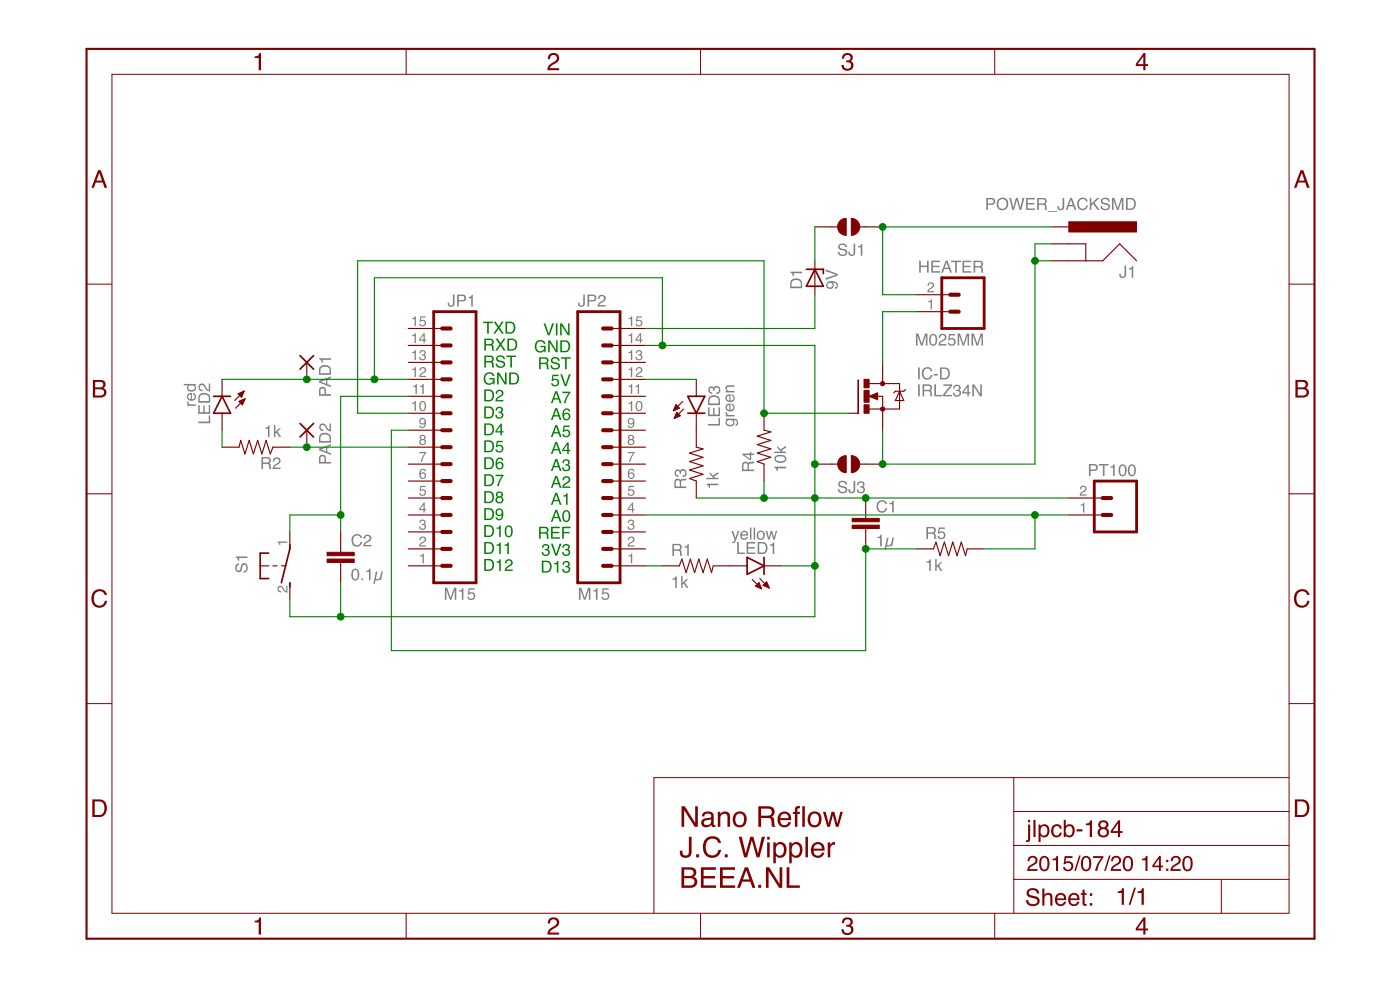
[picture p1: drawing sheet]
<svg xmlns="http://www.w3.org/2000/svg" width="210mm" height="148mm" viewBox="0 0 210 148" stroke-linecap="round" stroke-linejoin="round" font-family="sans-serif">
<g fill="#808080">
<path d="M63 83.2l.5-.3v1.5h-.2v-1h-.3z"/>
<path d="M63.1 80.5a.49 .49 0 0 1 .7 .1 .49 .49 0 0 1-.3 .7l-.4 .4h.8v.2h-1.1a1.62 1.62 0 0 1 .9-1 .3 .3 0 0 0-.3-.4 .3 .3 0 0 0-.3 .4h-.2z"/>
<path d="M63 77.9a.44 .44 0 0 1 .6 0 .44 .44 0 0 1 .1 .6h-.1a.48 .48 0 0 1 .2 .7 .48 .48 0 0 1-.7 .1l-.2-.2-.1-.2h.2a.3 .3 0 0 0 .5 .3 .3 .3 0 0 0 0-.5l-.3-.1 .1-.1a.25 .25 0 0 0 .3-.2 .25 .25 0 0 0-.2-.3l-.3 .1v.2h-.2z"/>
<path d="M63 72.8h.8v.2h-.6l-.1 .4a.52 .52 0 0 1 .7 .2 .52 .52 0 0 1-.3 .7 .52 .52 0 0 1-.7-.4h.2a.33 .33 0 0 0 .5 .1 .33 .33 0 0 0 .1-.5 .33 .33 0 0 0-.5 .1h-.2z"/>
<path d="M62.9 67.7h1l-.6 1.5h-.2v-.3l.6-1h-.8z"/>
<path d="M94.2 83.2l.6-.3v1.5h-.2v-1h-.4z"/>
<path d="M94.3 80.5a.49 .49 0 0 1 .8 .1 .49 .49 0 0 1-.4 .7l-.4 .4h.8v.2h-1a1.62 1.62 0 0 1 .8-1 .3 .3 0 0 0-.3-.4 .3 .3 0 0 0-.3 .4h-.2z"/>
<path d="M94.3 77.9a.44 .44 0 0 1 .6 0 .44 .44 0 0 1 0 .6 .48 .48 0 0 1 .2 .7 .48 .48 0 0 1-.7 .1l-.3-.2v-.2h.2a.3 .3 0 0 0 .4 .3 .3 .3 0 0 0 0-.5l-.2-.1v-.1a.25 .25 0 0 0 .4-.2 .25 .25 0 0 0-.3-.3l-.2 .1-.1 .2h-.2z"/>
<path d="M94.3 72.8h.7v.2h-.6l-.1 .4a.52 .52 0 0 1 .8 .2 .52 .52 0 0 1-.4 .7 .52 .52 0 0 1-.6-.4h.2a.33 .33 0 0 0 .5 .1 .33 .33 0 0 0 0-.5 .33 .33 0 0 0-.5 .1h-.1z"/>
<path d="M94.1 67.7h1l-.6 1.5h-.2l.1-.3 .5-1h-.8z"/>
<path d="M162 75.6l.6-.3v1.5h-.2v-1.1h-.4z"/>
<path d="M162.1 72.9a.49 .49 0 0 1 .8 .1 .49 .49 0 0 1-.4 .7l-.4 .4h.8v.2h-1a1.62 1.62 0 0 1 .8-1 .3 .3 0 0 0-.3-.4 .3 .3 0 0 0-.3 .4h-.2z"/>
<path d="M139.2 45.1l.5-.3v1.5h-.2v-1h-.3z"/>
<path d="M139.2 42.4a.49 .49 0 0 1 .8 .1 .49 .49 0 0 1-.3 .7l-.5 .4h.9v.2h-1.1a1.62 1.62 0 0 1 .8-.9 .3 .3 0 0 0-.2-.5 .3 .3 0 0 0-.3 .4h-.2z"/>
<path d="M41.6 81.1h1.5v.2h-1.1v.4h-.1z"/>
<path d="M41.7 87.9a.63 .63 0 0 1 1 .5l.2 .2v-.8h.2v1a1.62 1.62 0 0 1-.9-.8 .3 .3 0 0 0-.4 .3 .3 .3 0 0 0 .3 .3v.1h-.1a.51 .51 0 0 1-.3-.8z"/>
<path d="M66.7 88.1h.3l.6 1.5 .5-1.5h.3v1.7h-.2v-1.5l-.5 1.5h-.3l-.5-1.5v1.5h-.2zM68.8 88.4a.39 .39 0 0 0 .5-.3h.2v1.7h-.3v-1.2h-.4zM70.3 88.1h.9v.2h-.8l-.1 .5a.61 .61 0 0 1 .9 .3 .61 .61 0 0 1-.4 .8 .61 .61 0 0 1-.7-.5h.2a.38 .38 0 0 0 .6 .2 .38 .38 0 0 0 0-.6 .38 .38 0 0 0-.6 .1h-.2z"/>
<path d="M86.8 88.1h.3l.6 1.5 .5-1.5h.3v1.7h-.2v-1.5l-.5 1.5h-.3l-.5-1.5v1.5h-.2zM88.9 88.4a.39 .39 0 0 0 .5-.3h.2v1.7h-.3v-1.2h-.4zM90.4 88.1h.9v.2h-.8v.5a.61 .61 0 0 1 .8 .3 .61 .61 0 0 1-.4 .8 .61 .61 0 0 1-.7-.5h.2a.38 .38 0 0 0 .6 .2 .38 .38 0 0 0 0-.6 .38 .38 0 0 0-.6 .1h-.2z"/>
<path d="M147.9 29.7h.8a.52 .52 0 0 1 .5 .5 .52 .52 0 0 1-.5 .5h-.6v.7h-.2zM148.1 29.9v.6h.5a.31 .31 0 0 0 .4-.3 .31 .31 0 0 0-.4-.3zM149.8 29.8a.91 .91 0 0 1 1.2 .2 .91 .91 0 0 1-.2 1.3 .91 .91 0 0 1-1.3-.3l-.1-.7zM149.9 30a.72 .72 0 0 0-.1 .9 .72 .72 0 0 0 .9 .3 .71 .71 0 0 0 .2-1 .71 .71 0 0 0-1-.2zM151.3 29.7h.3l.3 1.4 .4-1.4h.3l.4 1.4 .3-1.4h.3l-.5 1.7h-.2l-.4-1.4-.5 1.4h-.2zM153.8 29.7h1.3v.2h-1v.5h1v.2h-1v.6h1.1v.2h-1.4zM155.8 29.9v.6h.5a.31 .31 0 0 0 .4-.3 .31 .31 0 0 0-.4-.3zM155.5 29.7a1.54 1.54 0 0 1 1.3 .1l.1 .5-.2 .3 .2 .2 .1 .6h-.3l-.1-.6-.3-.1h-.5v.7h-.3zM157.1 31.6h1.4v.2h-1.4zM159.3 29.7h.3v1.2a.52 .52 0 0 1-.6 .6 .52 .52 0 0 1-.5-.6h.3a.29 .29 0 0 0 .1 .4 .29 .29 0 0 0 .4-.3zM160.6 29.9l-.3 .8h.5zM160.4 29.7h.3l.7 1.7h-.3l-.2-.5h-.7l-.2 .5h-.2zM161.7 29.9a.78 .78 0 0 1 .8-.3 .78 .78 0 0 1 .6 .6h-.3a.58 .58 0 0 0-.7-.3 .58 .58 0 0 0-.3 .7 .56 .56 0 0 0 .4 .7 .56 .56 0 0 0 .7-.5h.2a.83 .83 0 0 1-1.1 .7 .83 .83 0 0 1-.5-1.2zM163.4 29.7h.2v.8l.9-.8h.3l-.7 .7 .8 1h-.4l-.6-.9-.3 .3v.6h-.2zM165.2 29.8a.7 .7 0 0 1 1.2 .4h-.3a.42 .42 0 0 0-.4-.4 .42 .42 0 0 0-.4 .4l.4 .2a.56 .56 0 0 1 .7 .6 .56 .56 0 0 1-.7 .5l-.4-.1-.2-.2-.1-.3h.2a.5 .5 0 0 0 .5 .4 .5 .5 0 0 0 .5-.3l-.1-.2-.5-.2a.48 .48 0 0 1-.5-.3 .48 .48 0 0 1 .1-.5zM166.7 29.7h.4l.5 1.5 .5-1.5h.3v1.7h-.2v-1.5l-.5 1.5h-.2l-.6-1.5 .1 1.5h-.3zM169.1 29.9v1.3h.4a.7 .7 0 0 0 .6-.6 .7 .7 0 0 0-.6-.7zM168.8 29.7h.7a.91 .91 0 0 1 .8 .9 .91 .91 0 0 1-.8 .8h-.7z"/>
<path d="M124 42.3a1.24 1.24 0 0 1 1.6 .2 .51 .51 0 0 1-.4 .8v-.2a.35 .35 0 0 0 .3-.5 .35 .35 0 0 0-.5-.2l-.2-.1a.58 .58 0 0 1 0 .9 .58 .58 0 0 1-.8-.1 .58 .58 0 0 1 0-.8zM124.1 42.7a.37 .37 0 0 0 .7 0 .37 .37 0 0 0-.7 0zM123.8 40.4l1.8 .6v.3l-1.8 .6v-.2l1.5-.6-1.5-.5z"/>
<path d="M137.6 57.6h.3v1.8h-.3zM138.6 57.8v.6h.5a.31 .31 0 0 0 .4-.3 .31 .31 0 0 0-.3-.3zM138.3 57.6a1.54 1.54 0 0 1 1.3 .1l.1 .5-.2 .3 .2 .2 .1 .7h-.3l-.1-.7-.3-.1h-.5v.8h-.3zM140.1 57.6h.2v1.6h.9v.2h-1.1zM141.4 57.6h1.4v.2l-1.1 1.4h1.1v.2h-1.5v-.2l1.1-1.4h-1zM143.1 57.7a.5 .5 0 0 1 .8 0 .5 .5 0 0 1-.1 .8 .56 .56 0 0 1 .2 .8 .56 .56 0 0 1-.9 .1l-.2-.6h.2a.35 .35 0 0 0 .5 .4 .35 .35 0 0 0 0-.6h-.2v-.2a.29 .29 0 0 0 .4-.2 .29 .29 0 0 0-.3-.4 .33 .33 0 0 0-.4 .4h-.2zM145 58l-.5 .8h.5zM145.1 57.6h.2v1.2h.2v.2h-.2v.4h-.3v-.4h-.7v-.3zM145.8 57.6h.3l.9 1.4v-1.4h.2v1.8h-.3l-.9-1.5v1.5h-.2z"/>
<path d="M137.3 50h.4l.5 1.5 .5-1.5h.3v1.8h-.2v-1.5l-.5 1.5h-.2l-.5-1.5v1.5h-.3zM139.5 50.2a.63 .63 0 0 1 .8-.1 .63 .63 0 0 1 .2 .8 .64 .64 0 0 1-.2 .8 .64 .64 0 0 1-.9-.2l-.1-.8zM139.7 50.3a1.11 1.11 0 0 0 .1 1.3 .48 .48 0 0 0 .5-.7v-.2a.4 .4 0 0 0-.6-.4zM140.9 50.1a.57 .57 0 0 1 .9 .2 .57 .57 0 0 1-.4 .8l-.5 .5h1v.2h-1.2a1.21 1.21 0 0 1 .9-1v-.1a.35 .35 0 0 0-.3-.5 .35 .35 0 0 0-.3 .4h-.3zM142.3 50h.9v.3h-.8v.4a.61 .61 0 0 1 .8 .3 .61 .61 0 0 1-.4 .8 .61 .61 0 0 1-.7-.5h.2a.38 .38 0 0 0 .6 .2 .38 .38 0 0 0 0-.6 .38 .38 0 0 0-.6 .1h-.2zM143.6 50h.3l.5 1.5 .6-1.5h.3v1.8h-.2v-1.5l-.5 1.5h-.3l-.5-1.5v1.5h-.2zM145.7 50h.3l.5 1.5 .5-1.5h.4v1.8h-.3l.1-1.5-.6 1.5h-.2l-.5-1.5v1.5h-.2z"/>
<path d="M109.7 79.5h.2l.4 1.1 .3-1.1h.3l-.6 1.4a.43 .43 0 0 1-.5 .5v-.2h.2l.1-.3zM111.1 79.7a.6 .6 0 0 1 .8-.1 .6 .6 0 0 1 .3 .7h-1a.37 .37 0 0 0 .3 .4 .37 .37 0 0 0 .4-.3h.2a.64 .64 0 0 1-.9 .4 .64 .64 0 0 1-.1-1zM111.3 79.8l-.1 .3h.7a.36 .36 0 0 0-.2-.4 .36 .36 0 0 0-.4 .1zM112.4 79h.3v1.8h-.3zM113 79h.2v1.8h-.2zM113.8 79.8l-.1 .2a.44 .44 0 0 0 .4 .7 .44 .44 0 0 0 .3-.7 .36 .36 0 0 0-.2-.3 .36 .36 0 0 0-.4 .1zM113.6 79.7a.65 .65 0 0 1 .9 .1 .65 .65 0 0 1 0 .8 .65 .65 0 0 1-.9 .1l-.1-.5zM114.8 79.5h.2l.3 1.1 .2-1.1h.3l.2 1.1 .3-1.1h.2l-.3 1.3h-.3l-.2-1-.3 1h-.2z"/>
<path d="M28 60.2h.3a.35 .35 0 0 0 .3 .4h.8v.2h-1.4v-.2h.3l-.3-.2zM28.2 59l.6-.1v.9a.37 .37 0 0 0 .4-.3 .37 .37 0 0 0-.3-.4v-.2a.64 .64 0 0 1 .4 .9 .64 .64 0 0 1-.9 .2l-.4-.4zM28.4 59.1a.36 .36 0 0 0-.2 .5 .36 .36 0 0 0 .4 .2v-.7zM28.3 57.8a.34 .34 0 0 0-.1 .4 .34 .34 0 0 0 .3 .2h.2a.36 .36 0 0 0 .5-.2 .36 .36 0 0 0-.3-.5zM27.6 57.5h1.8v.2h-.2a.57 .57 0 0 1 .1 .8 .57 .57 0 0 1-.8 .2 .53 .53 0 0 1-.4-.4 .53 .53 0 0 1 .1-.6h-.6z"/>
<path d="M100.8 86.7a.39 .39 0 0 0 .5-.4h.2v1.8h-.3v-1.3h-.4zM102.1 86.3h.2v1l.6-.5h.3l-.5 .5 .5 .8h-.3l-.4-.7-.2 .2v.5h-.2z"/>
<path d="M39.8 64.1a.39 .39 0 0 0 .4-.4h.2v1.8h-.2v-1.3h-.4zM41.1 63.7h.2v1l.6-.5h.2l-.5 .5 .6 .8h-.3l-.4-.7-.2 .2v.5h-.2z"/>
<path d="M108.8 62.7h1.2a.57 .57 0 0 1 .6 .5 .57 .57 0 0 1-.3 .6v-.2l.1-.1a.38 .38 0 0 0-.2-.6h-.3a.57 .57 0 0 1 .1 .8 .57 .57 0 0 1-.7 .2 .52 .52 0 0 1-.5-.4 .52 .52 0 0 1 .2-.6h-.2zM109.1 63a.46 .46 0 0 0 .2 .7 .46 .46 0 0 0 .6-.2 .49 .49 0 0 0-.2-.6 .49 .49 0 0 0-.6 .1zM108.8 61.8h.2a.35 .35 0 0 0 .4 .4h.7v.2h-1.3v-.2h.2l-.2-.2zM108.9 60.6l.6-.2v1a.37 .37 0 0 0 .5-.3 .37 .37 0 0 0-.3-.4v-.2a.64 .64 0 0 1 .4 .9 .64 .64 0 0 1-1 .2l-.3-.4zM109.1 60.7a.36 .36 0 0 0-.1 .5 .36 .36 0 0 0 .3 .2v-.7zM108.9 59.3l.6-.2v.9a.37 .37 0 0 0 .5-.3 .37 .37 0 0 0-.3-.4v-.2a.64 .64 0 0 1 .4 .9 .64 .64 0 0 1-1 .2l-.3-.4zM109.1 59.3a.36 .36 0 0 0-.1 .5 .36 .36 0 0 0 .3 .2v-.7zM108.9 57.9l.2-.2h1v.2h-.8a.32 .32 0 0 0-.3 .4 .32 .32 0 0 0 .4 .3h.7v.2h-1.3v-.2h.2l-.2-.3z"/>
<path d="M106 72.5h1.7v.2h-1.2v.4h-.2a.39 .39 0 0 0-.3-.5zM106.4 70.7l.5 .5 .8-.5v.3l-.7 .4 .2 .2h.5v.2h-1.8v-.2h1l-.5-.6z"/>
<path d="M116.1 69.9h1.8v.3h-1.3v.4h-.2a.39 .39 0 0 0-.3-.5zM116.2 68.4a1.23 1.23 0 0 1 1.7 .1 .74 .74 0 0 1-1.1 .8h-.1a.57 .57 0 0 1-.5-.3 .57 .57 0 0 1 0-.6zM116.4 68.6a.48 .48 0 0 0 .1 .4 .48 .48 0 0 0 .5 .1h.3a.36 .36 0 0 0 .4-.4 .36 .36 0 0 0-.5-.3h-.6zM116.5 66.8l.5 .5 .9-.5v.3l-.7 .4 .2 .2h.5v.2h-1.8v-.2h1l-.6-.6z"/>
<path d="M138.9 84.1a.39 .39 0 0 0 .5-.3h.2v1.7h-.3v-1.2h-.4zM140.2 83.7h.2v1.1l.6-.6h.3l-.5 .5 .5 .8h-.3l-.4-.6-.2 .1v.5h-.2z"/>
<path d="M131.5 80.4a.39 .39 0 0 0 .5-.3h.2v1.8h-.2v-1.3h-.5zM133 80.5h.2l-.2 1 .2 .2 .4-.3 .2-.9h.2l-.2 1.4h-.2v-.3a.46 .46 0 0 1-.6 .2l-.2 .6h-.2z"/>
<path d="M52.9 85.4a.63 .63 0 0 1 .7-.1 .63 .63 0 0 1 .3 .8 .64 .64 0 0 1-.3 .7 .64 .64 0 0 1-.8-.1l-.1-.8zM53.1 85.4a1.11 1.11 0 0 0 0 1.3 .48 .48 0 0 0 .5-.6v-.2a.4 .4 0 0 0-.5-.5zM54.2 86.7h.2v.2h-.2zM54.9 85.5a.39 .39 0 0 0 .5-.3h.2v1.7h-.3v-1.2h-.4zM56.4 85.6h.2l-.2 1 .2 .2 .4-.3 .2-.9h.2l-.3 1.3h-.2l.1-.2a.46 .46 0 0 1-.7 .2l-.1 .5h-.2z"/>
<path d="M67.9 44.1h.3v1.3a.52 .52 0 0 1-.6 .6 .52 .52 0 0 1-.5-.7h.3a.29 .29 0 0 0 .1 .5 .29 .29 0 0 0 .4-.3zM68.5 44.1h.9a.52 .52 0 0 1 .5 .5 .52 .52 0 0 1-.5 .6h-.6v.7h-.3zM68.8 44.3v.7h.5a.31 .31 0 0 0 .3-.4 .31 .31 0 0 0-.3-.3zM70.2 44.5a.39 .39 0 0 0 .5-.3h.2v1.7h-.3v-1.2h-.4z"/>
<path d="M63.5 75.6l-.5 .7h.5zM63.5 75.3h.2v1h.2v.1h-.2v.4h-.2v-.4h-.7v-.2z"/>
<path d="M63 70.4a.45 .45 0 0 1 .5-.2 .45 .45 0 0 1 .4 .4h-.2l-.1-.1a.28 .28 0 0 0-.4 0l-.1 .4a.51 .51 0 0 1 .7 .1 .51 .51 0 0 1-.1 .8 .51 .51 0 0 1-.8-.3v-.6zM63.1 71.3a.32 .32 0 0 0 .6 0 .32 .32 0 0 0-.6 0z"/>
<path d="M63.1 65.6a.25 .25 0 0 0 .5 0 .25 .25 0 0 0-.5 0zM63.1 66.2a.31 .31 0 0 0 .6 0 .31 .31 0 0 0-.6 0zM63 65.3a.43 .43 0 0 1 .6-.1 .43 .43 0 0 1 .1 .6h-.1a.46 .46 0 0 1 .1 .7 .46 .46 0 0 1-.7 0 .46 .46 0 0 1 .1-.7l-.2-.3z"/>
<path d="M63 62.8a.58 .58 0 0 1 .7 0 .58 .58 0 0 1 .2 .7 .51 .51 0 0 1-.4 .6 .51 .51 0 0 1-.6-.4h.2a.3 .3 0 0 0 .3 .3 .3 .3 0 0 0 .2-.4l.1-.2a.48 .48 0 0 1-.7 .1 .48 .48 0 0 1 0-.7zM63.1 63.1a.32 .32 0 0 0 .6 0 .32 .32 0 0 0-.6 0z"/>
<path d="M61.8 60.4l.6-.3v1.5h-.2v-1.1h-.4zM63 60.2a.54 .54 0 0 1 .7 0 .54 .54 0 0 1 .2 .6 .54 .54 0 0 1-.2 .7 .54 .54 0 0 1-.7-.1l-.1-.7zM63.2 60.3a.83 .83 0 0 0 .2 1.1 .7 .7 0 0 0 0-1.2z"/>
<path d="M61.9 57.8l.6-.3v1.5h-.2v-1h-.4zM63 57.8l.5-.3v1.5h-.2v-1h-.3z"/>
<path d="M61.8 55.3l.6-.3v1.5h-.2v-1.1h-.4zM63.1 55.1a.49 .49 0 0 1 .7 .1 .49 .49 0 0 1-.3 .7l-.4 .4h.8v.2h-1a1.62 1.62 0 0 1 .8-1 .3 .3 0 0 0-.3-.4 .3 .3 0 0 0-.3 .4h-.2z"/>
<path d="M61.8 52.7l.6-.2v1.4h-.2v-1h-.4zM63 52.5a.44 .44 0 0 1 .6 0 .44 .44 0 0 1 .1 .6l-.1 .1a.48 .48 0 0 1 .2 .6 .48 .48 0 0 1-.7 .1l-.2-.2-.1-.2h.2a.3 .3 0 0 0 .5 .3 .3 .3 0 0 0 0-.5h-.3l.1-.2a.25 .25 0 0 0 .3-.2 .25 .25 0 0 0-.2-.3l-.3 .1v.2h-.2z"/>
<path d="M61.8 50.2l.6-.3v1.5h-.2v-1.1h-.4zM63.5 50.2l-.5 .7h.5zM63.5 49.9h.2v1h.2v.1h-.2v.4h-.2v-.4h-.7v-.1z"/>
<path d="M61.8 47.7l.6-.3v1.5h-.2v-1.1h-.4zM63 47.4h.8v.2h-.6l-.1 .4a.52 .52 0 0 1 .7 .2 .52 .52 0 0 1-.3 .7 .52 .52 0 0 1-.6-.4h.1a.33 .33 0 0 0 .5 .1 .33 .33 0 0 0 .1-.5 .33 .33 0 0 0-.5 .1h-.2z"/>
<path d="M87.4 44.1h.3v1.3a.52 .52 0 0 1-.6 .6 .52 .52 0 0 1-.4-.7h.2a.29 .29 0 0 0 .2 .5 .29 .29 0 0 0 .3-.3zM88.1 44.1h.8a.52 .52 0 0 1 .5 .5 .52 .52 0 0 1-.5 .6h-.6v.7h-.2zM88.3 44.3v.7h.5a.31 .31 0 0 0 .4-.4 .31 .31 0 0 0-.4-.3zM89.9 44.3a.57 .57 0 0 1 .9 .1 .57 .57 0 0 1-.4 .9l-.5 .4h.9v.2h-1.2a1.21 1.21 0 0 1 .9-1v-.1a.35 .35 0 0 0-.3-.4 .35 .35 0 0 0-.3 .4h-.2z"/>
<path d="M94.7 75.6l-.4 .7h.4zM94.8 75.3h.1v1h.2v.1h-.2v.4h-.2v-.4h-.6v-.2z"/>
<path d="M94.3 70.4a.45 .45 0 0 1 .5-.2 .45 .45 0 0 1 .3 .4h-.2v-.1a.28 .28 0 0 0-.5 0l-.1 .4a.51 .51 0 0 1 .8 .1 .51 .51 0 0 1-.2 .8 .51 .51 0 0 1-.7-.3l-.1-.6zM94.3 71.3a.35 .35 0 0 0 .7 0 .35 .35 0 0 0-.7 0z"/>
<path d="M94.4 65.6a.25 .25 0 0 0 .5 0 .25 .25 0 0 0-.5 0zM94.3 66.2a.31 .31 0 0 0 .6 0 .31 .31 0 0 0-.6 0zM94.3 65.3a.43 .43 0 0 1 .6-.1 .43 .43 0 0 1 .1 .6h-.1a.46 .46 0 0 1 .1 .7 .46 .46 0 0 1-.7 0 .46 .46 0 0 1 .1-.7l-.2-.3z"/>
<path d="M94.2 62.8a.58 .58 0 0 1 .8 0 .58 .58 0 0 1 .1 .7 .51 .51 0 0 1-.4 .6 .51 .51 0 0 1-.6-.4h.2a.3 .3 0 0 0 .4 .3 .3 .3 0 0 0 .2-.4v-.2a.48 .48 0 0 1-.7 .1 .48 .48 0 0 1 0-.7zM94.3 63.1a.32 .32 0 0 0 .6 0 .32 .32 0 0 0-.6 0z"/>
<path d="M94.2 60.4l.6-.3v1.5h-.2v-1.1h-.4zM95.5 60.2a.54 .54 0 0 1 .6 0 .54 .54 0 0 1 .2 .6 .54 .54 0 0 1-.2 .7 .54 .54 0 0 1-.7-.1l-.1-.7zM95.7 60.3a.83 .83 0 0 0 .1 1.1 .7 .7 0 0 0 0-1.2z"/>
<path d="M94.2 57.8l.6-.3v1.5h-.2v-1h-.4zM95.3 57.8l.5-.3v1.5h-.2v-1h-.3z"/>
<path d="M94.2 55.3l.6-.3v1.5h-.2v-1.1h-.4zM95.5 55.1a.49 .49 0 0 1 .8 .1 .49 .49 0 0 1-.4 .7l-.4 .4h.8v.2h-1a1.62 1.62 0 0 1 .8-1 .3 .3 0 0 0-.3-.4 .3 .3 0 0 0-.3 .4h-.2z"/>
<path d="M94.2 52.7l.6-.2v1.4h-.2v-1h-.4zM95.5 52.5a.44 .44 0 0 1 .6 0 .44 .44 0 0 1 0 .6v.1a.48 .48 0 0 1 .1 .6 .48 .48 0 0 1-.7 .1l-.2-.2v-.2h.2a.3 .3 0 0 0 .4 .3 .3 .3 0 0 0 0-.5h-.2v-.2a.25 .25 0 0 0 .3-.2 .25 .25 0 0 0-.2-.3l-.3 .1v.2h-.2z"/>
<path d="M94.2 50.2l.6-.3v1.5h-.2v-1.1h-.4zM95.9 50.2l-.5 .7h.5zM96 49.9h.1v1h.2v.1h-.2v.4h-.2v-.4h-.6v-.1z"/>
<path d="M94.2 47.7l.6-.3v1.5h-.2v-1.1h-.4zM95.5 47.4h.7v.2h-.6l-.1 .4a.52 .52 0 0 1 .8 .2 .52 .52 0 0 1-.4 .7 .52 .52 0 0 1-.6-.4h.2a.33 .33 0 0 0 .5 .1 .33 .33 0 0 0 0-.5 .33 .33 0 0 0-.5 .1h-.2z"/>
<path d="M168.6 39.8h.2v1.3a.52 .52 0 0 1-.5 .6 .52 .52 0 0 1-.5-.7h.2a.29 .29 0 0 0 .2 .4 .29 .29 0 0 0 .4-.2zM169.3 40.2a.39 .39 0 0 0 .4-.3h.2v1.7h-.2v-1.2h-.4z"/>
<path d="M118.9 42.1a.84 .84 0 0 0-.2 .8h1.4v-.4a.72 .72 0 0 0-1.2-.4zM118.7 41.9a.97 .97 0 0 1 1.6 .6v.7h-1.8v-1zM118.5 40.7h1.8v.2h-1.3v.4h-.1a.39 .39 0 0 0-.4-.4z"/>
<path d="M137.6 55h.3v1.8h-.3zM138.4 55.3a.78 .78 0 0 1 .8-.3 .78 .78 0 0 1 .6 .6h-.3a.58 .58 0 0 0-.7-.3 .58 .58 0 0 0-.3 .7 .56 .56 0 0 0 .4 .7 .56 .56 0 0 0 .7-.5h.2a.83 .83 0 0 1-1.1 .6 .83 .83 0 0 1-.5-1.1zM140 56h.6v.3h-.6zM141.2 55.3v1.3h.4a.7 .7 0 0 0 .6-.7 .7 .7 0 0 0-.6-.6zM140.9 55h.8a.91 .91 0 0 1 .7 .9 .91 .91 0 0 1-.7 .9h-.8z"/>
<path d="M163.3 69.5h.8a.52 .52 0 0 1 .5 .5 .52 .52 0 0 1-.5 .6h-.6v.7h-.2zM163.5 69.7v.7h.5a.31 .31 0 0 0 .4-.4 .31 .31 0 0 0-.4-.3zM164.8 69.5h1.4v.2h-.6v1.6h-.2v-1.6h-.6zM166.5 69.9a.39 .39 0 0 0 .5-.3h.1v1.7h-.2v-1.2h-.4zM167.9 69.7a.63 .63 0 0 1 .8 0 .63 .63 0 0 1 .2 .7 .64 .64 0 0 1-.2 .8 .64 .64 0 0 1-.9-.1l-.1-.8zM168.2 69.8a1.11 1.11 0 0 0 0 1.3 .48 .48 0 0 0 .5-.7v-.1a.4 .4 0 0 0-.5-.5zM169.3 69.7a.63 .63 0 0 1 .8 0 .63 .63 0 0 1 .2 .7 .64 .64 0 0 1-.3 .8 .64 .64 0 0 1-.8-.1l-.1-.8zM169.5 69.8a1.11 1.11 0 0 0 .1 1.3 .48 .48 0 0 0 .5-.7v-.1a.4 .4 0 0 0-.6-.5z"/>
<path d="M137.8 39.1h.3v.7h.9v-.7h.2v1.7h-.2v-.8h-.9v.8h-.3zM139.6 39.1h1.3v.2h-1v.5h1v.2h-1v.6h1.1v.2h-1.4zM141.9 39.3l-.3 .8h.6zM141.8 39.1h.3l.6 1.7h-.2l-.2-.5h-.7l-.2 .5h-.3zM142.6 39.1h1.5v.2h-.6v1.5h-.3v-1.5h-.6zM144.3 39.1h1.3v.2h-1.1v.5h1v.2h-1v.6h1.1v.2h-1.3zM146.2 39.3v.6h.6a.31 .31 0 0 0 .3-.3 .31 .31 0 0 0-.3-.3zM146 39.1a1.54 1.54 0 0 1 1.3 .1l.1 .5-.3 .3 .2 .2 .2 .6h-.3l-.1-.6-.3-.1h-.6v.7h-.2z"/>
<path d="M110.5 81.2h.3v1.6h.9v.2h-1.2zM111.9 81.2h1.3v.2h-1v.6h1v.2h-1v.6h1.1v.2h-1.4zM113.8 81.4v1.4h.5a.7 .7 0 0 0 .5-.7 .7 .7 0 0 0-.5-.7zM113.6 81.2h.7a.91 .91 0 0 1 .8 .9 .91 .91 0 0 1-.8 .9h-.7zM115.4 81.6a.39 .39 0 0 0 .5-.3h.2v1.7h-.3v-1.2h-.4z"/>
<path d="M29.7 63.2h1.6v-.9h.2v1.1h-1.8zM29.7 60.7h.2v1.1h.6v-1h.2v1h.6v-1.1h.2v1.3h-1.8zM30.1 59.2a.84 .84 0 0 0-.2 .9h1.4v-.4a.72 .72 0 0 0-1.2-.5zM30 59a.97 .97 0 0 1 1.5 .6v.7h-1.8l.1-.9zM29.9 57.6a.74 .74 0 0 1 1.1 .6l.3 .2v-.9h.2v1.2a1.21 1.21 0 0 1-1-.9l-.1-.1a.35 .35 0 0 0-.5 .3 .35 .35 0 0 0 .5 .4v.2a.6 .6 0 0 1-.6-.3 .6 .6 0 0 1 .1-.7z"/>
<path d="M101 81.7v.6h.6a.31 .31 0 0 0 .4-.3 .31 .31 0 0 0-.4-.3zM100.8 81.5a1.54 1.54 0 0 1 1.3 .1l.1 .5-.2 .3 .2 .2 .1 .7h-.3l-.1-.7-.3-.1h-.6v.8h-.2zM102.6 81.9a.39 .39 0 0 0 .5-.4h.2v1.8h-.3v-1.3h-.4z"/>
<path d="M39.4 68.7v.6h.6a.31 .31 0 0 0 .4-.3 .31 .31 0 0 0-.4-.3zM39.2 68.5a1.54 1.54 0 0 1 1.3 .1l.1 .5-.2 .3 .2 .2 .1 .7h-.3l-.1-.7-.3-.1h-.6v.8h-.2zM41.1 68.6a.57 .57 0 0 1 .9 .2 .57 .57 0 0 1-.4 .8l-.5 .5h1v.2h-1.2a1.21 1.21 0 0 1 .8-1l.1-.1a.35 .35 0 0 0-.3-.5 .35 .35 0 0 0-.4 .4h-.2z"/>
<path d="M106.2 63.5h1.5v-.9h.2v1.2h-1.7zM106.2 61h.2v1.1h.5v-1h.2v1h.6v-1.1h.2v1.3h-1.7zM106.5 59.6a.84 .84 0 0 0-.1 .8h1.3v-.4a.72 .72 0 0 0-1.2-.4zM106.4 59.4a.97 .97 0 0 1 1.5 .6v.7h-1.7v-1zM106.3 58a.42 .42 0 0 1 .7 .1 .56 .56 0 0 1 .8-.1 .56 .56 0 0 1 .1 .8l-.5 .2v-.2a.35 .35 0 0 0 .4-.5 .35 .35 0 0 0-.6 0l-.1 .3-.1-.1a.29 .29 0 0 0-.3-.4 .29 .29 0 0 0-.3 .3 .33 .33 0 0 0 .4 .4v.2a.58 .58 0 0 1-.6-.3 .58 .58 0 0 1 .1-.7z"/>
<path d="M101.4 72l-.1 .2v.7h.6v-.6a.32 .32 0 0 0-.1-.3 .32 .32 0 0 0-.4 0zM101.3 71.8l.4-.1 .3 .3 .2-.2 .7-.2v.3l-.7 .1-.1 .3v.6h.8v.2h-1.8a1.54 1.54 0 0 1 .2-1.3zM101.3 70.5a.42 .42 0 0 1 .7 .1 .56 .56 0 0 1 .8-.2 .56 .56 0 0 1 .1 .8l-.5 .3v-.2a.35 .35 0 0 0 .3-.6 .35 .35 0 0 0-.6 0v.3h-.2a.29 .29 0 0 0-.2-.4 .29 .29 0 0 0-.4 .3 .33 .33 0 0 0 .4 .3v.2a.58 .58 0 0 1-.5-.3 .58 .58 0 0 1 .1-.6z"/>
<path d="M111.6 69.4l-.1 .2v.7h.6v-.5a.32 .32 0 0 0-.1-.3 .32 .32 0 0 0-.4-.1zM111.4 69.3l.5-.1 .3 .2 .2-.2 .7-.1v.3l-.7 .1-.1 .3v.5h.8v.3h-1.8a1.54 1.54 0 0 1 .1-1.3zM111.6 68.2l.8 .5v-.5zM111.3 68h1.1v-.3h.2v.3h.5v.2h-.5v.7h-.2l-1.1-.8z"/>
<path d="M139.1 79.2v.6h.6a.31 .31 0 0 0 .4-.3 .31 .31 0 0 0-.4-.3zM138.9 78.9a1.54 1.54 0 0 1 1.3 .2l.1 .5-.2 .3 .2 .2 .1 .6h-.3l-.1-.6-.3-.1h-.6v.7h-.2zM140.8 79h.9v.2h-.8l-.1 .5a.61 .61 0 0 1 .9 .3 .61 .61 0 0 1-.4 .8 .61 .61 0 0 1-.7-.5h.2a.38 .38 0 0 0 .6 .2 .38 .38 0 0 0 0-.6 .38 .38 0 0 0-.6 .1h-.2z"/>
<path d="M131.6 75.2a.78 .78 0 0 1 .8-.3 .78 .78 0 0 1 .6 .6h-.2a.58 .58 0 0 0-.8-.3 .58 .58 0 0 0-.3 .7 .56 .56 0 0 0 .4 .7 .56 .56 0 0 0 .7-.5h.2a.83 .83 0 0 1-1.1 .7 .83 .83 0 0 1-.5-1.2zM133.4 75.4a.39 .39 0 0 0 .4-.4h.2v1.8h-.2v-1.3h-.4z"/>
<path d="M52.9 80.3a.78 .78 0 0 1 .8-.3 .78 .78 0 0 1 .6 .6h-.3a.58 .58 0 0 0-.7-.3 .58 .58 0 0 0-.4 .7 .56 .56 0 0 0 .5 .7 .56 .56 0 0 0 .7-.5h.2a.83 .83 0 0 1-1.1 .7 .83 .83 0 0 1-.5-1.2zM54.7 80.2a.57 .57 0 0 1 .9 .2 .57 .57 0 0 1-.4 .8l-.5 .4h1v.3h-1.2a1.21 1.21 0 0 1 .8-1l.1-.1a.35 .35 0 0 0-.3-.5 .35 .35 0 0 0-.4 .4h-.2z"/>
<path d="M125.8 72.2a.7 .7 0 0 1 1.2 .4h-.2a.42 .42 0 0 0-.5-.4 .42 .42 0 0 0-.4 .4l.4 .2a.56 .56 0 0 1 .7 .6 .56 .56 0 0 1-.7 .5l-.4-.1-.2-.2-.1-.3h.2a.5 .5 0 0 0 .5 .4 .5 .5 0 0 0 .5-.3l-.1-.2-.5-.2a.48 .48 0 0 1-.5-.3 .48 .48 0 0 1 .1-.5zM128 72.1h.2v1.2a.52 .52 0 0 1-.5 .6 .52 .52 0 0 1-.5-.6h.2a.29 .29 0 0 0 .2 .4 .29 .29 0 0 0 .4-.3zM128.7 72.2a.5 .5 0 0 1 .7 0 .5 .5 0 0 1 0 .7 .56 .56 0 0 1 .1 .8 .56 .56 0 0 1-.8 .1l-.2-.5h.2a.35 .35 0 0 0 .5 .4 .35 .35 0 0 0 0-.6l-.3-.1 .1-.1a.29 .29 0 0 0 .4-.3 .29 .29 0 0 0-.3-.3 .33 .33 0 0 0-.4 .4h-.2z"/>
<path d="M125.8 36.6a.7 .7 0 0 1 1.2 .4h-.2a.42 .42 0 0 0-.5-.3 .42 .42 0 0 0-.4 .4l.4 .2a.56 .56 0 0 1 .7 .5 .56 .56 0 0 1-.7 .6l-.4-.1-.2-.2-.1-.4h.2a.5 .5 0 0 0 .5 .5 .5 .5 0 0 0 .5-.4l-.1-.2-.5-.1a.48 .48 0 0 1-.5-.3 .48 .48 0 0 1 .1-.6zM128 36.5h.2v1.3a.52 .52 0 0 1-.5 .6 .52 .52 0 0 1-.5-.7h.2a.29 .29 0 0 0 .2 .4 .29 .29 0 0 0 .4-.2zM128.6 36.9a.39 .39 0 0 0 .5-.3h.2v1.7h-.2v-1.2h-.5z"/>
<path d="M35.5 84.5l.3-.1v.2a.42 .42 0 0 0-.3 .5 .42 .42 0 0 0 .4 .4l.2-.4a.56 .56 0 0 1 .5-.7 .56 .56 0 0 1 .6 .7l-.1 .4-.2 .2-.4 .1v-.2a.5 .5 0 0 0 .5-.5 .5 .5 0 0 0-.4-.5l-.2 .1-.1 .5a.53 .53 0 0 1-.7 .5 .53 .53 0 0 1-.3-.8zM35.4 83.4h1.7v.2h-1.2v.4h-.2a.39 .39 0 0 0-.3-.5z"/>
<path d="M48 58.1a.53 .53 0 0 1 .5-.1 .53 .53 0 0 1 .4 .5v.6h.7v.2h-1.8v-.8zM48.2 58.2l-.2 .2v.7h.7v-.5a.32 .32 0 0 0-.2-.4 .32 .32 0 0 0-.3 0zM48.1 57.2l.8 .3v-.6zM47.8 57l1.8-.6v.3l-.5 .1v.7l.5 .2v.3l-1.8-.7zM48.2 55.1a.84 .84 0 0 0-.2 .8h1.4v-.4a.72 .72 0 0 0-1.2-.4zM48.1 54.9a.97 .97 0 0 1 1.5 .5v.8h-1.8l.1-1zM47.9 53.7h1.7v.2h-1.2v.4h-.2a.39 .39 0 0 0-.3-.5z"/>
<path d="M48 68.3a.53 .53 0 0 1 .5-.2 .53 .53 0 0 1 .4 .5v.6h.7v.3h-1.8v-.9zM48.2 68.4l-.2 .2v.6h.7v-.5a.32 .32 0 0 0-.2-.3 .32 .32 0 0 0-.3 0zM48.1 67.3l.8 .3v-.5zM47.8 67.2l1.8-.7v.3l-.5 .2v.7l.5 .2v.2l-1.8-.6zM48.2 65.2a.84 .84 0 0 0-.2 .9h1.4v-.5a.72 .72 0 0 0-1.2-.4zM48.1 65a.97 .97 0 0 1 1.5 .6v.7h-1.8l.1-.9zM48 63.6a.74 .74 0 0 1 1.1 .6l.3 .2v-1h.2v1.2a1.21 1.21 0 0 1-1-.8l-.1-.1a.35 .35 0 0 0-.4 .3 .35 .35 0 0 0 .4 .4v.2a.6 .6 0 0 1-.6-.4 .6 .6 0 0 1 .1-.6z"/>
</g>
<g fill="#800000">
<path d="M102.2 120.8h.5l1.5 2.5v-2.5h.4v3.1h-.4l-1.6-2.5v2.5h-.4zM105.6 123.1a.44 .44 0 0 0 .2 .5 .44 .44 0 0 0 .5-.1 .67 .67 0 0 0 .3-.8l-.8 .2zM105.4 121.9a1.08 1.08 0 0 1 1.6 .1v1.5l.3 .1v.3a.43 .43 0 0 1-.7-.3 .79 .79 0 0 1-1 .3 .79 .79 0 0 1-.4-1l.4-.3 1-.2a.51 .51 0 0 0-.5-.5 .51 .51 0 0 0-.5 .4h-.4zM107.6 121.6h.4v.3a.8 .8 0 0 1 .9-.3 .8 .8 0 0 1 .6 .8v1.5h-.4v-1.4a.56 .56 0 0 0-.7-.6 .56 .56 0 0 0-.4 .8v1.2h-.4zM110.5 122a1.07 1.07 0 0 0 .2 1.6 .78 .78 0 0 0 .8-1.1v-.2a.62 .62 0 0 0-1-.3zM110.1 121.9a1.08 1.08 0 0 1 1.4-.2 1.08 1.08 0 0 1 .4 1.3 1.07 1.07 0 0 1-1.3 .9 1.07 1.07 0 0 1-.7-1.5zM114.1 121.1v1.1h1a.53 .53 0 0 0 .6-.5 .53 .53 0 0 0-.6-.6zM113.7 120.8h1.4a.84 .84 0 0 1 1 .5 .84 .84 0 0 1-.4 1.1 .94 .94 0 0 1 .4 1.1l.2 .4h-.6v-.9a.46 .46 0 0 0-.6-.5h-1v1.4h-.4zM116.9 121.9a1.03 1.03 0 0 1 1.2-.2 1.03 1.03 0 0 1 .5 1.2h-1.6a.64 .64 0 0 0 .5 .7 .64 .64 0 0 0 .7-.4h.4a1.06 1.06 0 0 1-1.4 .7 1.06 1.06 0 0 1-.6-1.4zM117.2 122.1l-.2 .5h1.2a.62 .62 0 0 0-.3-.6 .62 .62 0 0 0-.7 .1zM120.3 120.8h.4v3.1h-.4zM119.3 120.9l.6-.1v.3h-.2l-.1 .2v.3h.3v.3h-.3v2h-.4v-2h-.3v-.3h.3v-.6zM121.8 122a1.07 1.07 0 0 0 .1 1.6 .78 .78 0 0 0 .9-1.1l-.1-.2a.62 .62 0 0 0-.9-.3zM121.4 121.9a1.08 1.08 0 0 1 1.3-.2 1.08 1.08 0 0 1 .4 1.3 1.07 1.07 0 0 1-1.3 .9 1.07 1.07 0 0 1-.7-1.5zM123.4 121.6h.4l.4 1.8 .5-1.8h.4l.4 1.8 .5-1.8h.4l-.7 2.3h-.4l-.4-1.8-.5 1.8h-.4z"/>
<path d="M103.3 125.4h.4v2.1a.9 .9 0 0 1-.9 1 .9 .9 0 0 1-.9-1.1h.4a.53 .53 0 0 0 .5 .8 .53 .53 0 0 0 .5-.8zM104.4 128h.4v.4h-.4zM105.7 125.8a1.34 1.34 0 0 1 1.4-.5 1.34 1.34 0 0 1 1 1h-.4a.95 .95 0 0 0-1.1-.6 .95 .95 0 0 0-.8 .9 1.08 1.08 0 0 0 .3 1.2 1.08 1.08 0 0 0 1.2 .2l.4-.7h.4a1.39 1.39 0 0 1-1.6 1.2 1.39 1.39 0 0 1-1.1-1.6l.1-.7zM108.7 128h.4v.4h-.4zM110.8 125.4h.4l.6 2.5 .7-2.5h.4l.7 2.5 .6-2.5h.5l-.8 3h-.5l-.7-2.5-.7 2.5h-.4zM115 126.2h.4v2.2h-.4zM115 125.4h.4v.4h-.4zM116.5 126.6a1.13 1.13 0 0 0 .2 1.5 .83 .83 0 0 0 .8-.4 .83 .83 0 0 0 0-.9 .57 .57 0 0 0-1-.2zM115.9 126.2h.4v.3a.91 .91 0 0 1 1.1-.3 .91 .91 0 0 1 .5 1.1 .96 .96 0 0 1-.3 1 .96 .96 0 0 1-1.2 0l-.1-.1v1.1h-.4zM118.9 126.6a1.13 1.13 0 0 0 .2 1.5 .83 .83 0 0 0 .8-.4 .83 .83 0 0 0-.1-.9 .57 .57 0 0 0-.9-.2zM118.3 126.2h.4v.3a.91 .91 0 0 1 1.1-.3 .91 .91 0 0 1 .5 1.1 .96 .96 0 0 1-.4 1 .96 .96 0 0 1-1.1 0l-.1-.1v1.1h-.4zM120.8 125.4h.3v3h-.3zM121.9 126.5a1.03 1.03 0 0 1 1.2-.2 1.03 1.03 0 0 1 .5 1.1h-1.6a.64 .64 0 0 0 .5 .8 .64 .64 0 0 0 .7-.5h.4a1.06 1.06 0 0 1-1.4 .8 1.06 1.06 0 0 1-.6-1.5zM122.2 126.7l-.2 .4h1.2a.62 .62 0 0 0-.3-.6 .62 .62 0 0 0-.7 .2zM124.1 126.2h.4v.4a.66 .66 0 0 1 .7-.4v.4a.59 .59 0 0 0-.7 .5v1.3h-.4z"/>
<path d="M102.6 130.3v.9a1.52 1.52 0 0 0 1.3-.1l.1-.2a.5 .5 0 0 0-.2-.5 .5 .5 0 0 0-.5-.1zM102.6 131.6v1.1h.9a.56 .56 0 0 0 .6-.6 .56 .56 0 0 0-.7-.5zM102.2 129.9h1.3a.76 .76 0 0 1 .9 .5 .76 .76 0 0 1-.4 1 .87 .87 0 0 1 .5 1 .87 .87 0 0 1-1 .6h-1.3zM105.1 129.9h2.2v.4h-1.8v.9h1.7v.4h-1.7v1h1.9v.4h-2.3zM108 129.9h2.2v.4h-1.8v.9h1.7v.4h-1.7v1h1.8v.4h-2.2zM111.9 130.4l-.5 1.4h1zM111.7 129.9h.4l1.2 3.1h-.5l-.3-.9h-1.2l-.4 .9h-.4zM113.7 132.6h.4v.4h-.4zM114.8 129.9h.5l1.6 2.5v-2.5h.4v3.1h-.5l-1.6-2.5v2.5h-.4zM117.9 129.9h.5v2.7h1.5v.4h-2z"/>
</g>
<path d="M152 116.5v20.3M193.3 116.5h-95.3v20.3M152 131.7h41.3M152 126.7h41.3M152 121.6h41.3M183.1 131.7v5.1" fill="none" stroke="#800000" stroke-width=".15"/>
<g fill="#800000">
<path d="M154.1 122.8h.4v.4h-.4zM154.1 123.5h.4v2.2a.47 .47 0 0 1-.7 .4v-.2l.3-.1zM154.9 122.8h.4v2.6h-.4zM156.2 123.9a.94 .94 0 0 0 .1 1.3 .72 .72 0 0 0 .7-.5 .72 .72 0 0 0-.1-.8 .49 .49 0 0 0-.7 0zM155.7 123.5h.3v.3a.76 .76 0 0 1 .9-.2 .76 .76 0 0 1 .5 .8 .78 .78 0 0 1-.4 .9 .78 .78 0 0 1-1-.1v.9h-.3zM157.8 123.7a.77 .77 0 0 1 .8-.2 .77 .77 0 0 1 .6 .7h-.3a.48 .48 0 0 0-.6-.4 .48 .48 0 0 0-.4 .5 .56 .56 0 0 0 .2 .7 .56 .56 0 0 0 .6 .1l.2-.4h.3a.81 .81 0 0 1-.9 .7 .81 .81 0 0 1-.7-.9zM159.5 122.8h.3v1a.77 .77 0 0 1 .9-.2 .77 .77 0 0 1 .4 .8 .79 .79 0 0 1-.3 .9 .79 .79 0 0 1-1-.1v.2h-.3zM159.9 123.9a.79 .79 0 0 0 .4 1.3 .75 .75 0 0 0 .5-.7 .75 .75 0 0 0-.5-.7zM161.4 124.2h.9v.4h-.9zM162.8 123.4h.2a.47 .47 0 0 0 .5-.5h.2v2.5h-.3v-1.8h-.6zM165 123.6a.42 .42 0 0 0 .8 0 .42 .42 0 0 0-.8 0zM164.9 124.7a.51 .51 0 0 0 1 0 .51 .51 0 0 0-1 0zM164.9 123.1a.74 .74 0 0 1 .9-.1 .74 .74 0 0 1 .3 .9l-.2 .2a.79 .79 0 0 1 .2 1.1 .79 .79 0 0 1-1.1 .2 .72 .72 0 0 1-.4-.7 .72 .72 0 0 1 .4-.6l-.2-.2a.61 .61 0 0 1 .1-.8zM167.6 123.4l-.8 1.1h.8zM167.7 122.9h.2v1.6h.4v.3h-.4v.6h-.3v-.6h-1.1v-.3z"/>
<path d="M154.3 128.4a.74 .74 0 0 1 1.2 .2 .74 .74 0 0 1-.5 1l-.5 .3-.2 .3h1.3v.3h-1.6a1.27 1.27 0 0 1 1-1.2 .45 .45 0 0 0 .2-.6 .45 .45 0 0 0-.6-.2 .45 .45 0 0 0-.2 .5h-.3v-.3zM156.1 128.5a.81 .81 0 0 1 1-.1 .81 .81 0 0 1 .3 .9l-.1 .3a.77 .77 0 0 1-.7 .9 .77 .77 0 0 1-.8-.8v-.8zM156.3 128.6a1.5 1.5 0 0 0 .1 1.6 .48 .48 0 0 0 .6-.5v-.8a.41 .41 0 0 0-.2-.4 .41 .41 0 0 0-.5 .1zM157.8 128.7l.2-.1a.42 .42 0 0 0 .4-.4h.2v2.3h-.3v-1.6h-.5zM159.6 128.3h1.2v.2h-1v.7a.78 .78 0 0 1 1.2 .6 .78 .78 0 0 1-1.2 .7l-.3-.2-.1-.4h.3a.49 .49 0 0 0 .7 .2 .49 .49 0 0 0 .1-.7 .49 .49 0 0 0-.8 .1h-.2zM161.8 128.2h.2l-.7 2.3h-.2zM162.3 128.5a.81 .81 0 0 1 1-.1 .81 .81 0 0 1 .3 .9v.3a.77 .77 0 0 1-.7 .9 .77 .77 0 0 1-.8-.8v-.8zM162.6 128.6a1.5 1.5 0 0 0 .1 1.6 .48 .48 0 0 0 .6-.5v-.8a.41 .41 0 0 0-.3-.4 .41 .41 0 0 0-.4 .1zM163.9 128.3h1.5v.2l-.7 1.1-.2 .9h-.3l.2-.7 .7-1.3h-1.2zM166.3 128.2h.2l-.7 2.3h-.3zM166.9 128.4a.74 .74 0 0 1 1.1 .2 .74 .74 0 0 1-.5 1l-.5 .3-.2 .3h1.3v.3h-1.6a1.27 1.27 0 0 1 1-1.2 .45 .45 0 0 0 .2-.6 .45 .45 0 0 0-.5-.2 .45 .45 0 0 0-.3 .5h-.3v-.3zM168.6 128.5a.81 .81 0 0 1 1-.1 .81 .81 0 0 1 .3 .9v.3a.77 .77 0 0 1-.8 .9 .77 .77 0 0 1-.8-.8l.1-.8zM168.8 128.6a1.5 1.5 0 0 0 .1 1.6 .48 .48 0 0 0 .7-.5l-.1-.8a.41 .41 0 0 0-.2-.4 .41 .41 0 0 0-.5 .1zM171.2 128.7l.2-.1a.42 .42 0 0 0 .4-.4h.2v2.3h-.3v-1.6h-.5zM173.8 128.7l-.8 1h.8zM173.8 128.2h.2v1.5h.4v.2h-.4v.6h-.2v-.6h-1v-.3zM174.8 128.8h.4v.4h-.4zM174.8 130.1h.4v.4h-.4zM175.8 128.4a.74 .74 0 0 1 1.2 .2 .74 .74 0 0 1-.6 1l-.4 .3-.2 .3h1.2v.3h-1.5a1.27 1.27 0 0 1 1-1.2 .45 .45 0 0 0 .2-.6 .45 .45 0 0 0-.6-.2 .45 .45 0 0 0-.3 .5h-.3l.1-.3zM177.5 128.5a.81 .81 0 0 1 1-.1 .81 .81 0 0 1 .3 .9v.3a.77 .77 0 0 1-.7 .9 .77 .77 0 0 1-.8-.8v-.8zM177.8 128.6a1.5 1.5 0 0 0 .1 1.6 .48 .48 0 0 0 .6-.5v-.8a.41 .41 0 0 0-.3-.4 .41 .41 0 0 0-.4 .1z"/>
<path d="M167.6 133.5h.2a.47 .47 0 0 0 .5-.4h.2v2.5h-.3v-1.8h-.6zM170 133h.3l-.8 2.6h-.3zM170.6 133.5h.2a.47 .47 0 0 0 .4-.4h.3v2.5h-.3v-1.8h-.6z"/>
<path d="M154.2 133.3a1.01 1.01 0 0 1 1.6 .6h-.3a.64 .64 0 0 0-.6-.5 .64 .64 0 0 0-.7 .4l.2 .3 .8 .2a.73 .73 0 0 1 .7 .8 .73 .73 0 0 1-.8 .6 .97 .97 0 0 1-1.3-.8h.4a.72 .72 0 0 0 .6 .6 .72 .72 0 0 0 .7-.5l-.2-.3a1.82 1.82 0 0 1-1.4-.7v-.4zM156.3 133.1h.3v1a.65 .65 0 0 1 .8-.3 .65 .65 0 0 1 .4 .7v1.2h-.3v-1.2a.46 .46 0 0 0-.6-.5 .46 .46 0 0 0-.3 .7v1h-.3zM158.4 134a.86 .86 0 0 1 1-.1 .86 .86 0 0 1 .5 .9h-1.4a.53 .53 0 0 0 .4 .7 .53 .53 0 0 0 .6-.4h.3a.88 .88 0 0 1-1.1 .6 .88 .88 0 0 1-.5-1.2zM158.7 134.2l-.2 .4h1v-.2a.5 .5 0 0 0-.8-.2zM160.4 134a.86 .86 0 0 1 1-.1 .86 .86 0 0 1 .5 .9h-1.4a.53 .53 0 0 0 .4 .7 .53 .53 0 0 0 .6-.4h.3a.88 .88 0 0 1-1.1 .6 .88 .88 0 0 1-.5-1.2zM160.6 134.2l-.1 .4h1v-.2a.5 .5 0 0 0-.9-.2zM162.3 133.3h.3v.5h.3v.3h-.3v1.2l.1 .1h.2v.3a.45 .45 0 0 1-.6-.4v-1.2h-.2v-.3h.2zM163.4 133.8h.4v.4h-.4zM163.4 135.3h.4v.4h-.4z"/>
</g>
<path d="M13 7.3v133.3" fill="none" stroke="#800000" stroke-width=".32"/>
<path d="M16.8 11.1v125.7M13 42.6h3.8" fill="none" stroke="#800000" stroke-width=".15"/>
<path d="M14.9 25.9l-.4 1.2h.8zM14.7 25.5h.4l1 2.6h-.4l-.3-.8h-1l-.3 .8h-.4z" fill="#800000"/>
<path d="M13 74h3.8" fill="none" stroke="#800000" stroke-width=".15"/>
<path d="M14.3 57.2v.8a1.3 1.3 0 0 0 1.1-.1l.1-.3a.42 .42 0 0 0-.6-.4zM14.3 58.3v1h.7a.48 .48 0 0 0 .6-.5 .48 .48 0 0 0-.6-.5zM13.9 56.9h1.2a.65 .65 0 0 1 .7 .4 .65 .65 0 0 1-.3 .8 .75 .75 0 0 1 .4 1 .75 .75 0 0 1-.9 .5h-1.1z" fill="#800000"/>
<path d="M13 105.4h3.8" fill="none" stroke="#800000" stroke-width=".15"/>
<g fill="#800000">
<path d="M14 88.7a1.15 1.15 0 0 1 1.2-.4 1.15 1.15 0 0 1 .8 .8h-.3a.85 .85 0 0 0-1.1-.5 .85 .85 0 0 0-.5 1.1 .83 .83 0 0 0 .6 1 .83 .83 0 0 0 1-.7h.4a1.19 1.19 0 0 1-1.4 1 1.19 1.19 0 0 1-1-1.4l.1-.5z"/>
<path d="M14.2 120.1v2h.6a1.07 1.07 0 0 0 .9-.8 1.07 1.07 0 0 0-.4-1.1zM13.8 119.8h1.1a1.32 1.32 0 0 1 1 2 .98 .98 0 0 1-1 .6h-1.1z"/>
</g>
<path d="M13 140.6h184.1" fill="none" stroke="#800000" stroke-width=".32"/>
<path d="M16.8 136.8h176.5M60.9 136.8v3.8" fill="none" stroke="#800000" stroke-width=".15"/>
<path d="M38.2 137.9l.5-.1 .2-.3h.2v2.5h-.3v-1.8h-.6z" fill="#800000"/>
<path d="M105 136.8v3.8" fill="none" stroke="#800000" stroke-width=".15"/>
<path d="M82.4 137.6a.84 .84 0 0 1 1.4 .2 .84 .84 0 0 1-.6 1.2l-.5 .4-.3 .3h1.4v.3h-1.7a1.45 1.45 0 0 1 1.1-1.3 .52 .52 0 0 0 .2-.7 .52 .52 0 0 0-.6-.3 .52 .52 0 0 0-.3 .7h-.4l.1-.4z" fill="#800000"/>
<path d="M149.1 136.8v3.8" fill="none" stroke="#800000" stroke-width=".15"/>
<g fill="#800000">
<path d="M126.5 137.6a.8 .8 0 0 1 .9-.1 .8 .8 0 0 1 .4 .8l-.3 .4a.77 .77 0 0 1 .4 .9 .77 .77 0 0 1-.9 .5 .79 .79 0 0 1-.8-.9h.3a.52 .52 0 0 0 .7 .6 .52 .52 0 0 0 .1-.9l-.4-.1v-.3a.46 .46 0 0 0 .6-.5 .46 .46 0 0 0-.8-.2l-.2 .5h-.3l.1-.4z"/>
<path d="M171.4 137.9l-.8 1.2h.8zM171.5 137.4h.2v1.7h.4v.3h-.4v.6h-.3v-.6h-1.1v-.3z"/>
</g>
<path d="M197.1 7.3v133.3" fill="none" stroke="#800000" stroke-width=".32"/>
<path d="M193.3 11.1v125.7M193.3 42.6h3.8" fill="none" stroke="#800000" stroke-width=".15"/>
<path d="M195.2 25.9l-.4 1.2h.8zM195 25.5h.4l1 2.6h-.4l-.3-.8h-1l-.3 .8h-.4z" fill="#800000"/>
<path d="M193.3 74h3.8" fill="none" stroke="#800000" stroke-width=".15"/>
<path d="M194.6 57.2v.8a1.3 1.3 0 0 0 1.1-.1l.1-.3a.42 .42 0 0 0-.6-.4zM194.6 58.3v1h.7a.48 .48 0 0 0 .6-.5 .48 .48 0 0 0-.6-.5zM194.2 56.9h1.2a.65 .65 0 0 1 .7 .4 .65 .65 0 0 1-.3 .8 .75 .75 0 0 1 .4 1 .75 .75 0 0 1-.9 .5h-1.1z" fill="#800000"/>
<path d="M193.3 105.4h3.8" fill="none" stroke="#800000" stroke-width=".15"/>
<g fill="#800000">
<path d="M194.3 88.7a1.15 1.15 0 0 1 1.2-.4 1.15 1.15 0 0 1 .8 .8h-.3a.85 .85 0 0 0-1.1-.5 .85 .85 0 0 0-.5 1.1 .83 .83 0 0 0 .6 1 .83 .83 0 0 0 1-.7h.3a1.19 1.19 0 0 1-1.3 1 1.19 1.19 0 0 1-1-1.4l.1-.5z"/>
<path d="M194.5 120.1v2h.6a1.07 1.07 0 0 0 .9-.8 1.07 1.07 0 0 0-.4-1.1zM194.1 119.8h1.1a1.32 1.32 0 0 1 1 2 .98 .98 0 0 1-1 .6h-1.1z"/>
</g>
<path d="M13 7.3h184.1" fill="none" stroke="#800000" stroke-width=".32"/>
<path d="M16.8 11.1h176.5M60.9 7.3v3.8" fill="none" stroke="#800000" stroke-width=".15"/>
<path d="M38.2 8.5l.5-.2 .2-.3h.2v2.5h-.3v-1.8h-.6z" fill="#800000"/>
<path d="M105 7.3v3.8" fill="none" stroke="#800000" stroke-width=".15"/>
<path d="M82.4 8.1a.84 .84 0 0 1 1.4 .2 .84 .84 0 0 1-.6 1.2l-.5 .4-.3 .3h1.4v.3h-1.7a1.45 1.45 0 0 1 1.1-1.3 .52 .52 0 0 0 .2-.7 .52 .52 0 0 0-.6-.3 .52 .52 0 0 0-.3 .7h-.4l.1-.4z" fill="#800000"/>
<path d="M149.1 7.3v3.8" fill="none" stroke="#800000" stroke-width=".15"/>
<g fill="#800000">
<path d="M126.5 8.1a.8 .8 0 0 1 .9-.1 .8 .8 0 0 1 .4 .8l-.3 .4a.77 .77 0 0 1 .4 .9 .77 .77 0 0 1-.9 .5 .79 .79 0 0 1-.8-.9h.3a.52 .52 0 0 0 .7 .6 .52 .52 0 0 0 .1-.9l-.4-.1v-.2a.46 .46 0 0 0 .6-.6 .46 .46 0 0 0-.8-.2l-.2 .5h-.3l.1-.4z"/>
<path d="M171.4 8.4l-.8 1.2h.8zM171.5 7.9h.2v1.7h.4v.3h-.4v.6h-.3v-.6h-1.1v-.3z"/>
</g>
<path d="M65 46.7h6.4v40.6h-6.4zM86.6 46.7h6.4v40.6h-6.4zM141.2 41.6h6.4v7.6h-6.4zM164.1 72.1h6.3v7.6h-6.3z" fill="none" stroke="#800000" stroke-width=".42"/>
<g fill="none" stroke="#800000" stroke-width=".61">
<path d="M66.3 59.4h1.3M66.3 56.8h1.3M66.3 54.3h1.3M66.3 51.8h1.3M66.3 49.2h1.3M90.4 59.4h1.3M90.4 56.8h1.3M90.4 54.3h1.3M90.4 51.8h1.3M90.4 49.2h1.3M142.5 44.2h1.2M142.5 46.7h1.2"/>
<path d="M66.3 79.7h1.3M66.3 74.6h1.3M66.3 77.2h1.3M66.3 72.1h1.3M66.3 69.5h1.3M66.3 67h1.3M66.3 64.5h1.3M66.3 61.9h1.3M90.4 79.7h1.3M90.4 74.6h1.3M90.4 77.2h1.3M90.4 72.1h1.3"/>
<path d="M90.4 69.5h1.3M90.4 67h1.3M90.4 64.5h1.3M90.4 61.9h1.3M165.3 74.6h1.3M165.3 77.2h1.3M66.3 82.2h1.3M66.3 84.8h1.3M90.4 82.2h1.3M90.4 84.8h1.3"/>
</g>
<g fill="none" stroke="#800000" stroke-width=".17">
<path d="M122.2 34h3.4M122.2 39.1v5.1M128.9 34h3.4M157.7 39.1h7.6l2.6-2.6 2.5 2.6M157.7 36.5h5.1v2.6M157.7 34h2.6M33.3 56.8v2.6M35.7 59h.7M35.8 59.1h.6M35.9 59.2h.4M36 58.9h.5M36 59.4h.3"/>
<path d="M36.2 59.5h.1M36.3 59.9h.3M36.3 58.7h.2M36.6 59.8h.1M36.6 58.6h.1M36.6 58.6l-1.4 1.4M36.6 58.6l-.4 .9-.5-.5M36.6 58.6l-.9 .4M36.7 59.8l-1.4 1.4M46 54.3v2.5M61.2 59.4h5.1M61.2 56.8h5.1"/>
<path d="M61.2 54.3h5.1M61.2 51.8h5.1M61.2 49.2h5.1M91.7 59.4h5.1M91.7 56.8h5.1M91.7 54.3h5.1M91.7 51.8h5.1M91.7 49.2h5.1M104.4 56.8v2.6M130.3 59.4l1.3-.5v1zM130.3 57.5h4.6v3.8h-4.6M131.4 59.4h.9v5.1"/>
<path d="M132.3 54.3v3.2M134.9 58.6l.6 1.4h-1.3zM135.8 58.4l-.3 .2h-1.3l-.2 .3M137.4 46.7h5.1M137.4 44.2h5.1M33.3 67h2.5l.3-1 .6 2 .7-2 .6 2 .6-2 .7 2 .6-2 .6 2 .4-1h2.6M33.3 61.9v2.6M35.8 60.1l.9-.3-.4 .8zM35.9 60.2h.6M36 60.3h.5M36 60.1h.6M36.1 60.4h.3"/>
<path d="M36.2 60.6h.2M43.5 79.7v2.5M46 64.5v2.5M51.1 79.7v3M61.2 79.7h5.1M61.2 77.2h5.1M61.2 74.6h5.1M61.2 72.1h5.1M61.2 69.5h5.1M61.2 67h5.1M61.2 64.5h5.1M61.2 61.9h5.1"/>
<path d="M91.7 79.7h5.1M91.7 77.2h5.1M91.7 74.6h5.1M91.7 72.1h5.1M91.7 69.5h5.1M91.7 67h5.1M91.7 64.5h5.1M91.7 61.9h5.1M101 61.5h.1M101 61.4h.3M101.1 61.3h.5M101.1 61.2h.8"/>
<path d="M101.1 62.6h.2M101.2 61h.5M101.2 62.5h.4M101.2 62.4h.6M101.2 60.9h.4M101.3 60.8h.2M101.3 62.2h.6M101.3 60.7h.1M101.3 62.1h.5M101.3 60.6l-.3 .9M101.3 60.6l.6 .6M101.4 62h.3"/>
<path d="M101.4 61.9h.2M101.5 61.8l.5 .5-.9 .4zM101.9 61.2l-.9 .3M102.4 60.1l-1.4 1.4M102.5 61.3l-1.4 1.4M104.4 61.9v5.1l1 .2-2 .7 2 .6-2 .7 2 .6-2 .6 2 .7-2 .6 1 .4v2.5M114.6 61.9v2.6l1 .2-2.1 .6 2.1 .7-2.1 .6 2.1 .6-2.1 .7 2.1 .6-2.1 .7 1.1 .3v2.6M122.2 69.5h3.4M127.3 61.9h1.4M128.9 69.5h3.4M129.8 74.6v3.1M129.8 79.2v3"/>
<path d="M160.3 77.2h5M160.3 74.6h5M39 84.8h1.3M40.9 84.8h.7M42.2 84.8h.6M43.5 87.3v2.6M51.1 84.3v3M61.2 84.8h5.1M61.2 82.2h5.1M91.7 84.8h5.1M91.7 82.2h5.1M99.3 84.8h2.6l.3-1 .7 2 .6-2 .6 2 .7-2 .6 2 .6-2 .7 2 .2-1h5.1"/>
<path d="M112.8 86.8l1.4 1.4M113.3 87.8l.5-.5 .4 .9zM113.3 87.8h.7M113.4 87.7h.5M113.5 87.9h.5M113.5 87.6h.4M113.6 87.4h.3M113.8 87.3h.1M113.8 88.1h.3M113.9 86.7l1.4 1.4M114.1 88.2h.1M114.4 87.7h.7"/>
<path d="M114.4 87.7l.9 .4M114.4 87.7l.5-.5 .4 .9M114.6 84.8h2.5M114.6 87.6h.5M114.7 87.4h.3M114.7 87.8h.5M114.8 87.3h.2M114.9 87.2h.1M115 87.9h.3M115.3 88.1h.1M137.4 82.2h2.6l.3-1 .6 2 .7-2 .6 2 .7-2 .6 2 .6-2 .7 2 .2-1h2.6"/>
</g>
<g fill="#800000" stroke="#800000" stroke-width=".15">
<path d="M160.3 33.2h10.1v1.6h-10.1z"/>
<path d="M129.5 60.6h.8v1.3h-.8z"/>
<path d="M129.5 56.8h.8v1.3h-.8z"/>
<path d="M129.5 58.5h.8v1.8h-.8z"/>
<path d="M127.8 78.7h4v.5h-4z"/>
<path d="M127.8 77.7h4v.5h-4z"/>
<path d="M49 83.8h4.1v.5h-4.1z"/>
<path d="M49 82.7h4.1v.5h-4.1z"/>
</g>
<g fill="none" stroke="#800000" stroke-width=".25">
<path d="M32 59.4h2.6M33.3 59.4l1.3 2.5h-2.6zM45 53.3l2 2M47 53.3l-2 2M103.1 59.4h2.6l-1.3 2.5zM120.9 40.3h2.5v.7M122.2 40.3l1.2 2.6h-2.5zM128.7 57v4.9M45 63.4l2 2.1M47 63.4l-2 2.1M103.1 61.9h2.6M40.3 82.9h-1.3v3.8h1.3"/>
<path d="M43.5 81.6v.6l-1.3 5.1M43.5 87.3v.6M112 83.5l2.6 1.3-2.6 1.2zM114.6 83.5v2.5"/>
</g>
<path d="M131.4 59.1l-.8 .3 .8 .2v-.2h-.2" fill="none" stroke="#800000" stroke-width=".32"/>
<g fill="#800000" stroke="#800000" stroke-width=".15">
<path d="M125.9 68.7l.5-.4h.5v2.5a1.27 1.27 0 0 1-1.2-.7 1.27 1.27 0 0 1 .2-1.4z" fill-rule="evenodd"/>
<path d="M127.6 68.3a1.27 1.27 0 0 1 1.3 1.2 1.27 1.27 0 0 1-1.3 1.3z" fill-rule="evenodd"/>
<path d="M125.9 33.1a1.15 1.15 0 0 1 1-.4v2.6a1.27 1.27 0 0 1-1.2-.8 1.27 1.27 0 0 1 .2-1.4z" fill-rule="evenodd"/>
<path d="M127.6 32.7a1.27 1.27 0 0 1 1.3 1.3 1.27 1.27 0 0 1-1.3 1.3z" fill-rule="evenodd"/>
<circle cx="132.3" cy="61.3" r=".33"/>
<circle cx="132.3" cy="57.5" r=".33"/>
</g>
<g fill="#008000">
<path d="M72.8 83.9v1.4h.5a.7 .7 0 0 0 .5-.7 .7 .7 0 0 0-.5-.7zM72.6 83.7h.7a.91 .91 0 0 1 .8 .9 .91 .91 0 0 1-.8 .9h-.7zM74.4 84.1a.39 .39 0 0 0 .5-.3h.2v1.7h-.3v-1.2h-.4zM75.9 83.9a.57 .57 0 0 1 .9 .1 .57 .57 0 0 1-.4 .9l-.5 .4h1v.2h-1.2a1.21 1.21 0 0 1 .8-1l.1-.1a.35 .35 0 0 0-.3-.4 .35 .35 0 0 0-.4 .4h-.2z"/>
<path d="M72.8 81.4v1.4h.5a.7 .7 0 0 0 .5-.7 .7 .7 0 0 0-.5-.7zM72.6 81.2h.7a.91 .91 0 0 1 .8 .9 .91 .91 0 0 1-.8 .9h-.7zM74.4 81.6a.39 .39 0 0 0 .5-.3h.2v1.7h-.3v-1.2h-.4zM75.6 81.6a.39 .39 0 0 0 .5-.3h.2v1.7h-.2v-1.2h-.5z"/>
<path d="M72.8 78.9v1.3h.5a.7 .7 0 0 0 .5-.6 .7 .7 0 0 0-.5-.7zM72.6 78.7h.7a.91 .91 0 0 1 .8 .9 .91 .91 0 0 1-.8 .9h-.7zM74.4 79a.39 .39 0 0 0 .5-.3h.2v1.8h-.3v-1.3h-.4zM75.9 78.9a.63 .63 0 0 1 .7-.1 .63 .63 0 0 1 .3 .8 .64 .64 0 0 1-.3 .8 .64 .64 0 0 1-.8-.2l-.1-.8zM76.1 79a1.11 1.11 0 0 0 0 1.3 .48 .48 0 0 0 .5-.7v-.2a.4 .4 0 0 0-.5-.4z"/>
<path d="M72.8 76.3v1.4h.5a.7 .7 0 0 0 .5-.7 .7 .7 0 0 0-.5-.7zM72.6 76.1h.7a.91 .91 0 0 1 .8 .9 .91 .91 0 0 1-.8 .9h-.7zM74.4 76.3a.63 .63 0 0 1 .8 0 .63 .63 0 0 1 .3 .7 .71 .71 0 0 1-.2 .8 .71 .71 0 0 1-.9 0l-.1-.3h.2a.35 .35 0 0 0 .4 .3 .35 .35 0 0 0 .3-.4v-.3a.56 .56 0 0 1-.8 .1 .56 .56 0 0 1 0-.9zM74.5 76.7a.4 .4 0 0 0 .8 0 .4 .4 0 0 0-.8 0z"/>
<path d="M72.8 73.8v1.4h.5a.7 .7 0 0 0 .5-.7 .7 .7 0 0 0-.5-.7zM72.6 73.6h.7a.91 .91 0 0 1 .8 .9 .91 .91 0 0 1-.8 .9h-.7zM74.6 74.1a.3 .3 0 0 0 .6 0 .3 .3 0 0 0-.6 0zM74.5 74.9a.36 .36 0 0 0 .7 0 .36 .36 0 0 0-.7 0zM74.5 73.8a.5 .5 0 0 1 .7-.1 .5 .5 0 0 1 0 .7 .54 .54 0 0 1 .1 .8 .54 .54 0 0 1-.8 0 .54 .54 0 0 1 .1-.8h-.2a.43 .43 0 0 1 .1-.6z"/>
<path d="M72.8 71.3v1.3h.5a.7 .7 0 0 0 .5-.7 .7 .7 0 0 0-.5-.6zM72.6 71h.7a.91 .91 0 0 1 .8 .9 .91 .91 0 0 1-.8 .9h-.7zM74.3 71.1h1.2v.2l-.5 .9-.2 .6h-.3l.2-.5 .6-1h-1z"/>
<path d="M72.8 68.7v1.4h.5a.7 .7 0 0 0 .5-.7 .7 .7 0 0 0-.5-.7zM72.6 68.5h.7a.91 .91 0 0 1 .8 .9 .91 .91 0 0 1-.8 .9h-.7zM74.5 68.7a.53 .53 0 0 1 .6-.2 .53 .53 0 0 1 .4 .5h-.3a.36 .36 0 0 0-.4-.3 .36 .36 0 0 0-.3 .5v.2a.58 .58 0 0 1 .9 .1 .58 .58 0 0 1-.2 .8 .58 .58 0 0 1-.8-.3l-.1-.7zM74.5 69.8a.4 .4 0 0 0 .8 0 .4 .4 0 0 0-.8 0z"/>
<path d="M72.8 66.2v1.4h.5a.7 .7 0 0 0 .5-.7 .7 .7 0 0 0-.5-.7zM72.6 66h.7a.91 .91 0 0 1 .8 .9 .91 .91 0 0 1-.8 .9h-.7zM74.5 66h.9v.3h-.8v.4a.61 .61 0 0 1 .8 .3 .61 .61 0 0 1-.4 .8 .61 .61 0 0 1-.7-.5h.2a.38 .38 0 0 0 .6 .2 .38 .38 0 0 0 0-.6 .38 .38 0 0 0-.6 .1h-.2z"/>
<path d="M72.8 63.6v1.4h.5a.7 .7 0 0 0 .5-.7 .7 .7 0 0 0-.5-.7zM72.6 63.4h.7a.91 .91 0 0 1 .8 .9 .91 .91 0 0 1-.8 .9h-.7zM75 63.8l-.5 .8h.5zM75.1 63.5h.1v1.1h.3v.2h-.3v.4h-.2v-.4h-.7v-.2z"/>
<path d="M72.8 61.1v1.4h.5a.7 .7 0 0 0 .5-.7 .7 .7 0 0 0-.5-.7zM72.6 60.9h.7a.91 .91 0 0 1 .8 .9 .91 .91 0 0 1-.8 .9h-.7zM74.5 61a.5 .5 0 0 1 .7 0 .5 .5 0 0 1 0 .8 .56 .56 0 0 1 .1 .8 .56 .56 0 0 1-.8 .1l-.2-.6h.2a.35 .35 0 0 0 .5 .4 .35 .35 0 0 0 0-.6h-.3l.1-.2a.29 .29 0 0 0 .4-.2 .29 .29 0 0 0-.3-.4 .33 .33 0 0 0-.4 .4h-.2z"/>
<path d="M72.8 58.6v1.3h.5a.7 .7 0 0 0 .5-.7 .7 .7 0 0 0-.5-.6zM72.6 58.3h.7a.91 .91 0 0 1 .8 .9 .91 .91 0 0 1-.8 .9h-.7zM74.5 58.5a.57 .57 0 0 1 .9 .2 .57 .57 0 0 1-.4 .8l-.5 .4h1v.2h-1.2a1.21 1.21 0 0 1 .8-.9l.1-.2a.35 .35 0 0 0-.3-.4 .35 .35 0 0 0-.4 .4h-.2z"/>
<path d="M72.8 56a.8 .8 0 0 1 1.3 .4h-.2a.59 .59 0 0 0-.7-.4 .59 .59 0 0 0-.4 .7 .59 .59 0 0 0 .5 .7 .59 .59 0 0 0 .6-.6h-.5v-.2h.8v1h-.2l-.1-.2a.84 .84 0 0 1-1.1 .1 .84 .84 0 0 1-.3-1zM74.5 55.8h.3l.9 1.5v-1.5h.3v1.8h-.3l-.9-1.4v1.4h-.3zM76.6 56v1.4h.4a.7 .7 0 0 0 .6-.7 .7 .7 0 0 0-.6-.7zM76.3 55.8h.8a.91 .91 0 0 1 .7 .9 .91 .91 0 0 1-.7 .9h-.8z"/>
<path d="M72.9 53.5v.6h.5a.31 .31 0 0 0 .4-.3 .31 .31 0 0 0-.3-.3zM72.6 53.3a1.54 1.54 0 0 1 1.3 .1l.1 .5-.2 .3 .2 .2 .1 .7h-.3l-.1-.7-.3-.1h-.5v.8h-.3zM74.5 53.4a.7 .7 0 0 1 1.2 .4h-.2a.42 .42 0 0 0-.5-.4 .42 .42 0 0 0-.4 .4l.4 .2a.56 .56 0 0 1 .7 .6 .56 .56 0 0 1-.7 .5l-.4-.1-.2-.2-.1-.3h.2a.5 .5 0 0 0 .5 .4 .5 .5 0 0 0 .5-.3l-.1-.2-.5-.2a.48 .48 0 0 1-.5-.3 .48 .48 0 0 1 .1-.5zM75.9 53.3h1.5v.2h-.6v1.6h-.3v-1.6h-.6z"/>
<path d="M72.9 50.9v.7h.5a.31 .31 0 0 0 .4-.3 .31 .31 0 0 0-.3-.4zM72.6 50.7a1.54 1.54 0 0 1 1.3 .2l.1 .5-.2 .2 .2 .2 .1 .7h-.3l-.1-.6-.3-.1h-.5v.7h-.3zM74.3 50.7h.3l.5 .7 .4-.7h.3l-.6 .9 .6 .9h-.3l-.5-.7-.5 .7h-.2l.6-.9zM76.3 50.9v1.4h.4a.7 .7 0 0 0 .6-.7 .7 .7 0 0 0-.6-.7zM76.1 50.7h.7a.91 .91 0 0 1 .7 .9 .91 .91 0 0 1-.7 .9h-.7z"/>
<path d="M72.4 48.2h1.5v.2h-.6v1.6h-.3v-1.6h-.6zM74 48.2h.3l.5 .7 .4-.7h.3l-.6 .9 .6 .9h-.3l-.4-.8-.5 .8h-.3l.6-.9zM76 48.4v1.4h.5a.7 .7 0 0 0 .5-.7 .7 .7 0 0 0-.5-.7zM75.8 48.2h.7a.91 .91 0 0 1 .8 .9 .91 .91 0 0 1-.8 .9h-.7z"/>
<path d="M81.5 84.2v1.4h.4a.7 .7 0 0 0 .6-.7 .7 .7 0 0 0-.6-.7zM81.2 84h.8a.91 .91 0 0 1 .7 .9 .91 .91 0 0 1-.7 .9h-.8zM83.1 84.4a.39 .39 0 0 0 .4-.4h.2v1.8h-.2v-1.2h-.4zM84.5 84.1a.5 .5 0 0 1 .8 0 .5 .5 0 0 1-.1 .8 .56 .56 0 0 1 .2 .8 .56 .56 0 0 1-.9 .1l-.2-.5h.2a.35 .35 0 0 0 .5 .3 .35 .35 0 0 0 0-.6h-.2v-.2a.29 .29 0 0 0 .4-.2 .29 .29 0 0 0-.3-.4 .33 .33 0 0 0-.4 .4h-.2z"/>
<path d="M81.4 81.6a.5 .5 0 0 1 .8 0 .5 .5 0 0 1-.1 .7 .56 .56 0 0 1 .2 .8 .56 .56 0 0 1-.8 .1l-.3-.5h.2a.35 .35 0 0 0 .5 .4 .35 .35 0 0 0 .1-.6l-.3-.1v-.1a.29 .29 0 0 0 .4-.3 .29 .29 0 0 0-.3-.3 .33 .33 0 0 0-.3 .4h-.2zM82.6 81.5h.3l.5 1.5 .5-1.5h.3l-.7 1.7h-.2zM84.5 81.6a.5 .5 0 0 1 .7 0 .5 .5 0 0 1 0 .7 .56 .56 0 0 1 .2 .8 .56 .56 0 0 1-.9 .1l-.2-.5h.2a.35 .35 0 0 0 .5 .4 .35 .35 0 0 0 0-.6l-.3-.1 .1-.1a.29 .29 0 0 0 .4-.3 .29 .29 0 0 0-.3-.3 .33 .33 0 0 0-.4 .4h-.2z"/>
<path d="M81.1 79.1v.6h.5a.31 .31 0 0 0 .4-.3 .31 .31 0 0 0-.3-.3zM80.8 78.9a1.54 1.54 0 0 1 1.3 .2l.1 .4-.2 .3 .2 .2 .1 .7h-.3l-.1-.6-.3-.2h-.5v.8h-.3zM82.6 78.9h1.3v.2h-1v.6h.9v.2h-.9v.6h1v.2h-1.3zM84.3 78.9h1.2v.2h-1v.6h.9v.2h-.9v.8h-.2z"/>
<path d="M83.4 76.6l-.3 .8h.6zM83.3 76.4h.2l.7 1.8h-.3l-.2-.6h-.7l-.2 .6h-.2zM84.5 76.6a.63 .63 0 0 1 .8 0 .63 .63 0 0 1 .2 .7 .64 .64 0 0 1-.3 .8 .64 .64 0 0 1-.8-.2l-.1-.8zM84.7 76.7a1.11 1.11 0 0 0 .1 1.3 .48 .48 0 0 0 .5-.7v-.2a.4 .4 0 0 0-.6-.4z"/>
<path d="M83.4 74.1l-.3 .8h.6zM83.3 73.8h.2l.7 1.8h-.3l-.2-.5h-.7l-.2 .5h-.2zM84.5 74.2a.39 .39 0 0 0 .4-.3h.2v1.7h-.2v-1.2h-.4z"/>
<path d="M83.4 71.6l-.3 .8h.6zM83.3 71.3h.2l.7 1.8h-.3l-.2-.5h-.7l-.2 .5h-.2zM84.5 71.5a.57 .57 0 0 1 .9 .1 .57 .57 0 0 1-.3 .8l-.6 .5h1v.2h-1.2a1.21 1.21 0 0 1 .9-1v-.1a.35 .35 0 0 0-.3-.5 .35 .35 0 0 0-.3 .5h-.3z"/>
<path d="M83.4 69l-.3 .8h.6zM83.3 68.8h.2l.7 1.8h-.3l-.2-.6h-.7l-.2 .6h-.2zM84.5 68.9a.5 .5 0 0 1 .8 0 .5 .5 0 0 1-.1 .7 .56 .56 0 0 1 .2 .8 .56 .56 0 0 1-.9 .1l-.2-.5h.2a.35 .35 0 0 0 .5 .4 .35 .35 0 0 0 0-.6l-.2-.1v-.1a.29 .29 0 0 0 .4-.3 .29 .29 0 0 0-.3-.3 .33 .33 0 0 0-.4 .4h-.2z"/>
<path d="M83.4 66.5l-.3 .8h.6zM83.3 66.2h.2l.7 1.8h-.3l-.2-.5h-.7l-.2 .5h-.2zM85 66.6l-.5 .8h.5zM85.1 66.3h.2v1.1h.2v.2h-.2v.4h-.3v-.4h-.7v-.2z"/>
<path d="M83.4 63.9l-.3 .8h.6zM83.3 63.7h.2l.7 1.8h-.3l-.2-.6h-.7l-.2 .6h-.2zM84.5 63.8h.9v.2h-.7l-.1 .5a.61 .61 0 0 1 .9 .2 .61 .61 0 0 1-.5 .9 .61 .61 0 0 1-.7-.6h.2a.38 .38 0 0 0 .6 .2 .38 .38 0 0 0 0-.6 .38 .38 0 0 0-.5 .1h-.2z"/>
<path d="M83.4 61.4l-.3 .8h.6zM83.3 61.1h.2l.7 1.8h-.3l-.2-.5h-.7l-.2 .5h-.2zM84.5 61.4a.53 .53 0 0 1 .6-.2 .53 .53 0 0 1 .4 .4h-.2a.36 .36 0 0 0-.5-.2 .36 .36 0 0 0-.2 .4l-.1 .2a.58 .58 0 0 1 .9 .1 .58 .58 0 0 1-.2 .9 .58 .58 0 0 1-.8-.4l-.1-.6zM84.6 62.4a.37 .37 0 0 0 .7 0 .37 .37 0 0 0-.7 0z"/>
<path d="M83.4 58.9l-.3 .8h.6zM83.3 58.6h.2l.7 1.8h-.3l-.2-.5h-.7l-.2 .5h-.2zM84.3 58.7h1.2v.2l-.5 .8-.2 .7h-.2l.1-.5 .6-1h-1z"/>
<path d="M82.8 56.1h.9v.3h-.7l-.1 .4a.61 .61 0 0 1 .9 .3 .61 .61 0 0 1-.4 .8 .61 .61 0 0 1-.8-.5h.3a.38 .38 0 0 0 .5 .2 .38 .38 0 0 0 .1-.6 .38 .38 0 0 0-.6 .1h-.2zM84 56.1h.3l.5 1.5 .5-1.5h.3l-.7 1.8h-.2z"/>
<path d="M81.1 53.7v.6h.5a.31 .31 0 0 0 .4-.2 .31 .31 0 0 0-.3-.4zM80.8 53.5a1.54 1.54 0 0 1 1.3 .2l.1 .5-.2 .2 .2 .2 .1 .7h-.3l-.1-.6-.3-.2h-.5v.8h-.3zM82.8 53.6a.7 .7 0 0 1 1.1 .5h-.2a.42 .42 0 0 0-.5-.4 .42 .42 0 0 0-.4 .4l.5 .2a.56 .56 0 0 1 .7 .5 .56 .56 0 0 1-.8 .6l-.3-.1-.3-.2-.1-.4h.3a.5 .5 0 0 0 .4 .5 .5 .5 0 0 0 .5-.3l-.1-.3-.5-.1a.48 .48 0 0 1-.5-.3 .48 .48 0 0 1 .2-.6zM84.1 53.5h1.5v.2h-.6v1.6h-.3v-1.6h-.6z"/>
<path d="M80.4 51.2a.8 .8 0 0 1 1.4 .3h-.3a.59 .59 0 0 0-.7-.3 .59 .59 0 0 0-.4 .7 .59 .59 0 0 0 .5 .7 .59 .59 0 0 0 .7-.6h-.6v-.2h.8v1h-.1l-.1-.3a.84 .84 0 0 1-1.1 .2 .84 .84 0 0 1-.3-1.1zM82.2 51h.3l.9 1.4v-1.4h.2v1.8h-.3l-.9-1.5v1.5h-.2zM84.2 51.2v1.4h.5a.7 .7 0 0 0 .5-.7 .7 .7 0 0 0-.5-.7zM84 51h.7a.91 .91 0 0 1 .8 .9 .91 .91 0 0 1-.8 .9h-.7z"/>
<path d="M81.5 48.4h.3l.5 1.6 .5-1.6h.3l-.7 1.8h-.3zM83.3 48.4h.3v1.8h-.3zM84 48.4h.3l.9 1.5v-1.5h.2v1.8h-.3l-.9-1.4v1.4h-.2z"/>
</g>
<g fill="none" stroke="#008000" stroke-width=".17">
<path d="M122.2 34v5.1M155.2 39.1h2.5M157.7 34h-25.4v10.2h5.1M157.7 36.5h-2.5v33h-22.9v-5M33.3 56.8h27.9M61.2 59.4h-10.1v20.3M96.8 51.8h25.4v40.6h-78.7v-2.5M96.8 56.8h7.6M99.3 51.8v-10.2h-43.2v15.2M122.2 44.2v5h-25.4M137.4 46.7h-5.1v7.6M33.3 64.5v2.5"/>
<path d="M43.5 67h17.7M51.1 77.2h-7.6v2.5M61.2 61.9h-7.6v-22.8h61v22.8h12.7M61.2 64.5h-2.5v33h71.1v-15.3h7.6M96.8 77.2h63.5M104.4 74.6h55.9M114.6 72.1v2.5M155.2 77.2v5h-7.6M51.1 87.3v5.1M96.8 84.8h2.5M117.1 84.8h5.1"/>
</g>
<g fill="#008000" stroke="#008000" stroke-width=".15">
<circle cx="155.2" cy="39.1" r=".51"/>
<circle cx="132.3" cy="69.5" r=".51"/>
<circle cx="99.3" cy="51.8" r=".51"/>
<circle cx="56.1" cy="56.8" r=".51"/>
<circle cx="122.2" cy="74.6" r=".51"/>
<circle cx="114.6" cy="74.6" r=".51"/>
<circle cx="129.8" cy="74.6" r=".51"/>
<circle cx="122.2" cy="84.8" r=".51"/>
<circle cx="51.1" cy="92.4" r=".51"/>
<circle cx="122.2" cy="69.5" r=".51"/>
<circle cx="46" cy="56.8" r=".51"/>
<circle cx="132.3" cy="34" r=".51"/>
<circle cx="155.2" cy="77.2" r=".51"/>
<circle cx="114.6" cy="61.9" r=".51"/>
<circle cx="46" cy="67" r=".51"/>
<circle cx="129.8" cy="82.2" r=".51"/>
<circle cx="51.1" cy="77.2" r=".51"/>
</g>
</svg>
